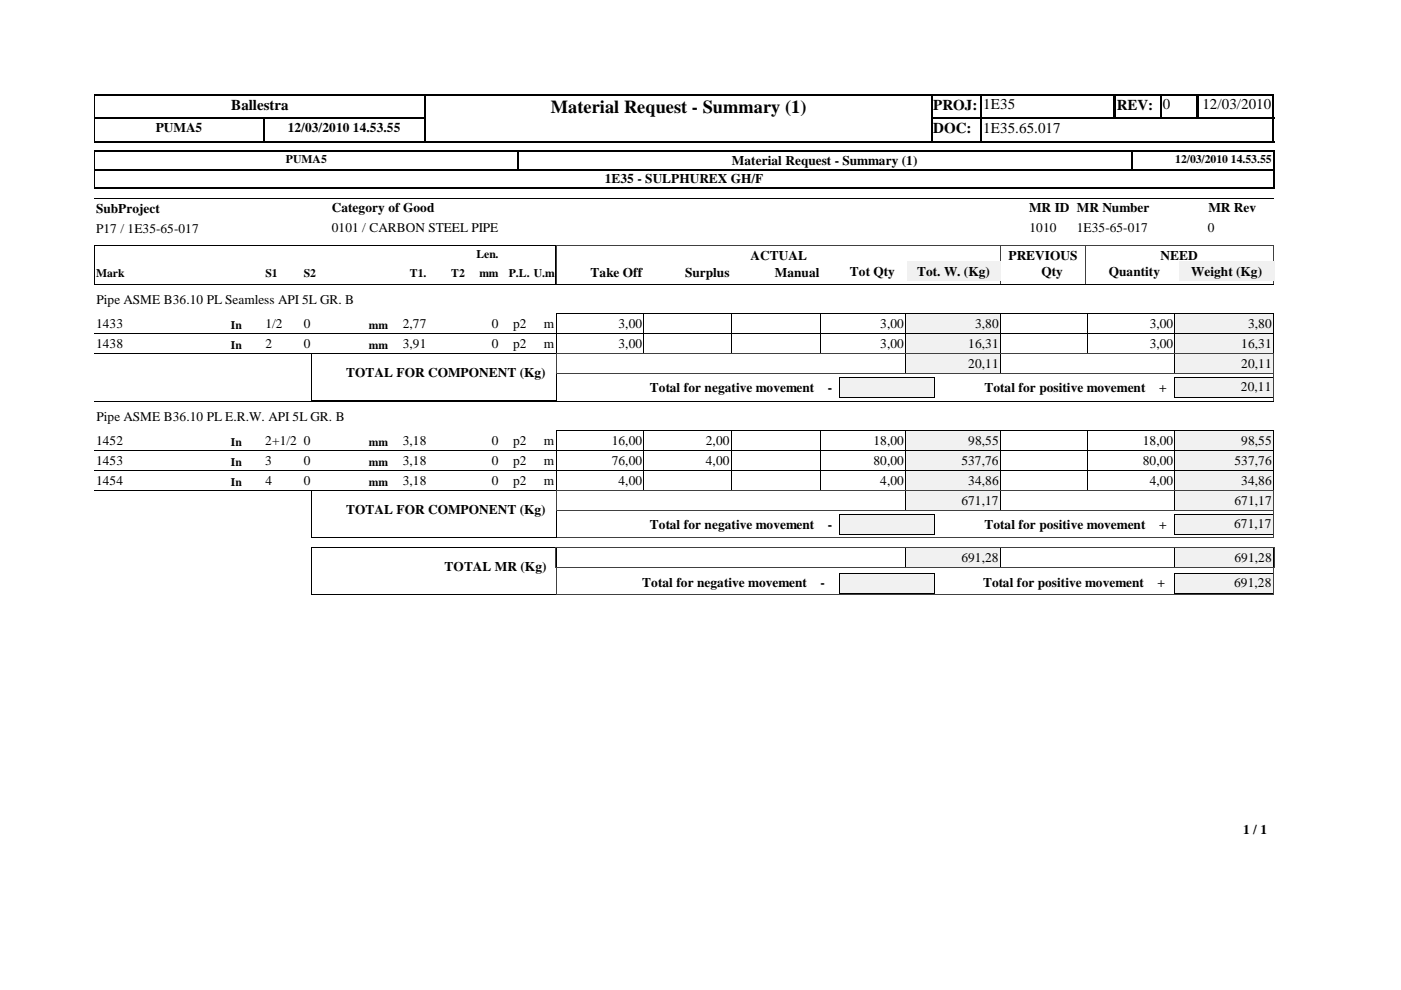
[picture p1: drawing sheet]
<svg xmlns="http://www.w3.org/2000/svg" width="297mm" height="210mm" viewBox="0 0 297 210" stroke-linecap="round" stroke-linejoin="round" font-family="sans-serif">
<defs><g id="words">
<text font-size="3.9" x="116.8" y="23.9">Material Request - Summary (1)</text>
<g font-size="3.2">
<text x="49" y="23.3">Ballestra</text>
<text x="197.9" y="23.3">PROJ:</text>
<text x="208.4" y="23.2">1E35</text>
<text x="236.8" y="23.3">REV:</text>
<text x="246.5" y="23.2">0</text>
<text x="254.9" y="23.2">12/03/2010</text>
<text x="197.9" y="28.3">DOC:</text>
<text x="208.4" y="28.2">1E35.65.017</text>
</g>
<g font-size="2.8">
<text x="33" y="28">PUMA5</text>
<text x="61" y="28">12/03/2010 14.53.55</text>
<text x="155.2" y="34.9">Material Request - Summary (1)</text>
<text x="128.2" y="38.8">1E35 - SULPHUREX GH/F</text>
<text x="20.4" y="45.1">SubProject</text>
<text x="70.4" y="45">Category of Good</text>
<text x="218.2" y="45">MR ID MR Number</text>
<text x="256.2" y="45">MR Rev</text>
<text x="20.4" y="49.3">P17 / 1E35-65-017</text>
<text x="70.4" y="49.2">0101 / CARBON STEEL PIPE</text>
<text x="218.3" y="49.2">1010</text>
<text x="228.3" y="49.2">1E35-65-017</text>
<text x="256.1" y="49.2">0</text>
<text x="125.2" y="58.7">Take Off</text>
<text x="145.2" y="58.7">Surplus</text>
<text x="159.1" y="55">ACTUAL</text>
<text x="164.3" y="58.7">Manual</text>
<text x="180.2" y="58.5">Tot Qty</text>
<text x="194.4" y="58.5">Tot. W. (Kg)</text>
<text x="213.8" y="55">PREVIOUS</text>
<text x="220.8" y="58.5">Qty</text>
<text x="235.1" y="58.5">Quantity</text>
<text x="246.1" y="55">NEED</text>
<text x="252.6" y="58.5">Weight (Kg)</text>
<text x="20.4" y="64.6">Pipe ASME B36.10 PL Seamless API 5L GR. B</text>
<text x="20.4" y="69.5">1433</text>
<text x="56.3" y="69.5">1/2</text>
<text x="64.4" y="69.5">0</text>
<text x="85.4" y="69.5">2,77</text>
<text x="104.3" y="69.5">0</text>
<text x="108.8" y="69.5">p2</text>
<text x="115.3" y="69.5">m</text>
<text x="131.1" y="69.5">3,00</text>
<text x="186.6" y="69.5">3,00</text>
<text x="206.8" y="69.5">3,80</text>
<text x="243.8" y="69.5">3,00</text>
<text x="264.6" y="69.5">3,80</text>
<text x="20.4" y="73.7">1438</text>
<text x="56.3" y="73.7">2</text>
<text x="64.4" y="73.7">0</text>
<text x="85.4" y="73.7">3,91</text>
<text x="104.3" y="73.7">0</text>
<text x="108.8" y="73.7">p2</text>
<text x="115.3" y="73.7">m</text>
<text x="131.1" y="73.7">3,00</text>
<text x="186.6" y="73.7">3,00</text>
<text x="205.3" y="73.7">16,31</text>
<text x="205.3" y="77.9">20,11</text>
<text x="243.8" y="73.7">3,00</text>
<text x="263.2" y="73.7">16,31</text>
<text x="263.2" y="77.9">20,11</text>
<text x="73.4" y="80">TOTAL FOR COMPONENT (Kg)</text>
<text x="137.7" y="83">Total for negative movement</text>
<text x="175.5" y="83">-</text>
<text x="208.7" y="83">Total for positive movement</text>
<text x="245.7" y="83">+</text>
<text x="263.1" y="83">20,11</text>
<text x="20.4" y="89.4">Pipe ASME B36.10 PL E.R.W. API 5L GR. B</text>
<text x="20.4" y="94.3">1452</text>
<text x="56.3" y="94.3">2+1/2 0</text>
<text x="85.4" y="94.3">3,18</text>
<text x="104.3" y="94.3">0</text>
<text x="108.8" y="94.3">p2</text>
<text x="115.3" y="94.3">m</text>
<text x="129.7" y="94.3">16,00</text>
<text x="149.6" y="94.3">2,00</text>
<text x="185.2" y="94.3">18,00</text>
<text x="205.3" y="94.3">98,55</text>
<text x="242.3" y="94.3">18,00</text>
<text x="263.2" y="94.3">98,55</text>
<text x="20.4" y="98.5">1453</text>
<text x="56.3" y="98.5">3</text>
<text x="64.4" y="98.5">0</text>
<text x="85.4" y="98.5">3,18</text>
<text x="104.3" y="98.5">0</text>
<text x="108.8" y="98.5">p2</text>
<text x="115.3" y="98.5">m</text>
<text x="129.7" y="98.5">76,00</text>
<text x="149.6" y="98.5">4,00</text>
<text x="185.2" y="98.5">80,00</text>
<text x="203.8" y="98.5">537,76</text>
<text x="242.3" y="98.5">80,00</text>
<text x="261.7" y="98.5">537,76</text>
<text x="20.4" y="102.7">1454</text>
<text x="56.3" y="102.7">4</text>
<text x="64.4" y="102.7">0</text>
<text x="85.4" y="102.7">3,18</text>
<text x="104.3" y="102.7">0</text>
<text x="108.8" y="102.7">p2</text>
<text x="115.3" y="102.7">m</text>
<text x="131.1" y="102.7">4,00</text>
<text x="186.6" y="102.7">4,00</text>
<text x="203.8" y="107">671,17</text>
<text x="205.3" y="102.7">34,86</text>
<text x="243.8" y="102.7">4,00</text>
<text x="261.7" y="107">671,17</text>
<text x="263.2" y="102.7">34,86</text>
<text x="73.4" y="109">TOTAL FOR COMPONENT (Kg)</text>
<text x="137.7" y="112.1">Total for negative movement</text>
<text x="175.5" y="112.1">-</text>
<text x="208.7" y="112.1">Total for positive movement</text>
<text x="245.7" y="112.1">+</text>
<text x="261.7" y="112">671,17</text>
<text x="203.8" y="119.1">691,28</text>
<text x="261.7" y="119.1">691,28</text>
<text x="94.3" y="121.1">TOTAL MR (Kg)</text>
<text x="136.2" y="124.5">Total for negative movement</text>
<text x="174" y="124.5">-</text>
<text x="208.4" y="124.5">Total for positive movement</text>
<text x="245.4" y="124.5">+</text>
<text x="261.7" y="124.5">691,28</text>
<text x="263.6" y="176.9">1 / 1</text>
</g>
<g font-size="2.5">
<text x="60.6" y="34.6">PUMA5</text>
<text x="249.2" y="34.6">12/03/2010 14.53.55</text>
<text x="20.4" y="58.7">Mark</text>
<text x="56.3" y="58.7">S1</text>
<text x="64.4" y="58.7">S2</text>
<text x="86.9" y="58.7">T1.</text>
<text x="95.7" y="58.7">T2</text>
<text x="101" y="54.7">Len.</text>
<text x="101.6" y="58.7">mm</text>
<text x="107.9" y="58.7">P.L. U.m</text>
<text x="49" y="69.7">In</text>
<text x="78.2" y="69.7">mm</text>
<text x="49" y="74">In</text>
<text x="78.2" y="74">mm</text>
<text x="49" y="94.5">In</text>
<text x="78.2" y="94.5">mm</text>
<text x="49" y="98.8">In</text>
<text x="78.2" y="98.8">mm</text>
<text x="49" y="103">In</text>
<text x="78.2" y="103">mm</text>
</g>
</g></defs>
<path d="M90.2 20v5.2M197.4 20v10.2M208 20v10.2M236.3 20v5.2M246.1 20v5.2M253.8 20v5.2M254 20v5.2M270 20v10.2M20 25.1h70.3M20 25h70.3M55.9 24.9v5.3M197.2 25.1h73" fill="none" stroke="#000" stroke-width=".34"/>
<path d="M236.3 20v5.2M90.1 24.9v5.3" fill="none" stroke="#000" stroke-width=".38"/>
<path d="M20 30.1h70.3M20 20.1h70.3M197.2 30.1h10.9M197.2 20.1h73" fill="none" stroke="#000" stroke-width=".25"/>
<path d="M20.1 20v10.2" fill="none" stroke="#000" stroke-width=".21"/>
<path d="M207.8 30h62.4" fill="none" stroke="#000" stroke-width=".3"/>
<path d="M90.3 20.2h107.1v9.7h-107.1z" fill="#fff"/>
<path d="M20 35.9h250.3M20 39.9h250.3M90 20.1h107.7M270.1 31.9v4.2" fill="none" stroke="#000" stroke-width=".25"/>
<path d="M197.5 20v10.2M109.9 31.9v4.2" fill="none" stroke="#000" stroke-width=".34"/>
<path d="M20 32.1h250.3M90 30h107.7M270.1 35.9v4.1" fill="none" stroke="#000" stroke-width=".3"/>
<path d="M90.1 20v10.2M239.9 31.9v4.2" fill="none" stroke="#000" stroke-width=".38"/>
<path d="M20 36h250.3M20.1 31.9v8.1M20 42h250M20 52h97.9v8.3h-97.9z" fill="none" stroke="#000" stroke-width=".21"/>
<path d="M212.1 51.9v8.4M212.2 51.9v8.4M230.1 51.9v8.4M270 51.9v8.4M270 52h-152v8.3h152" fill="none" stroke="#404040" stroke-width=".21"/>
<path d="M99.6 56h6.4v3.7h-6.4z" fill="#fff"/>
<g fill="#f1f1f1">
<path d="M192.3 55.4h19.8v4.2h-19.8z"/>
<path d="M250 55.4h20.2v4.2h-20.2z"/>
</g>
<path d="M20 60.3h250M20 70.7h172.1M118 70.7v-4.2h74.1l-.1 4.2M136.5 66.5v4.2M155 66.5v4.2M174 66.5v4.2M212.1 66.5h37v4.2M212.1 70.7h37M212.1 66.5v4.2M230.6 66.5v4.2" fill="none" stroke="#000" stroke-width=".21"/>
<path d="M192.1 66.5h20v4.2h-20z" fill="#f1f1f1"/>
<path d="M192 70.7h20.1M192 70.7v-4.2h20.1v4.2" fill="none" stroke="#000" stroke-width=".21"/>
<path d="M249.1 66.5h20.9v4.2h-20.9z" fill="#f1f1f1"/>
<path d="M20 75h172l.1-4.3h-74.1v4.3M136.5 70.7v4.3M155 70.7v4.3M174 70.7v4.3M212.1 70.7h57.9M212.1 70.7v4.3M230.6 70.7v4.3M249.1 66.5h20.9M249.1 66.5v8.5h-37M270 66.5v4.2" fill="none" stroke="#000" stroke-width=".21"/>
<path d="M192.1 70.7h20v4.2h-20z" fill="#f1f1f1"/>
<path d="M192 70.7h20.1v4.3h-20.1z" fill="none" stroke="#000" stroke-width=".21"/>
<path d="M249.1 70.7h20.9v4.2h-20.9z" fill="#f1f1f1"/>
<path d="M249.1 70.7h20.9M249.1 75h20.9M249.1 70.7v4.3M270 70.7v4.3" fill="none" stroke="#000" stroke-width=".21"/>
<path d="M192.1 74.9h20v4.3h-20z" fill="#f1f1f1"/>
<path d="M192 75h20.1v4.2h-20.1z" fill="none" stroke="#000" stroke-width=".21"/>
<path d="M249.1 74.9h20.9v4.3h-20.9z" fill="#f1f1f1"/>
<path d="M249.1 75h20.9M249.1 79.2h20.9M249.1 74.9v4.3M270 74.9v4.3" fill="none" stroke="#000" stroke-width=".21"/>
<path d="M249.1 80h20.8v4.2h-20.8z" fill="#f1f1f1"/>
<path d="M249 84.2h21M249.1 84.2l-.1-4.3h21l-.1 4.3" fill="none" stroke="#000" stroke-width=".21"/>
<path d="M178 80h20v4.2h-20z" fill="#f1f1f1"/>
<g fill="none" stroke="#000" stroke-width=".21">
<path d="M66 75h52.1l-.1 9.9h-52zM20 85.1h250M20 95.5h172.1M118 95.5v-4.2h74.1l-.1 4.2M136.5 91.3v4.2M155 91.3v4.2M174 91.3v4.2M177.9 84.2h20.2M177.9 84.2v-4.3h20.2v4.3M212.1 91.3h37v4.2M212.1 95.5h37M212.1 91.3v4.2"/>
<path d="M230.6 91.3v4.2"/>
</g>
<path d="M118 75h152.1M118 75v4.3h152.1M118 79.2v5.8M270.1 75v4.3M270.1 79.2v5.8M118 85h152.1" fill="none" stroke="#404040" stroke-width=".21"/>
<path d="M192.1 91.3h20v4.2h-20z" fill="#f1f1f1"/>
<path d="M192 95.5h20.1M192 95.5v-4.2h20.1v4.2" fill="none" stroke="#000" stroke-width=".21"/>
<path d="M249.1 91.3h20.9v4.2h-20.9z" fill="#f1f1f1"/>
<path d="M20 99.8h172l.1-4.3h-74.1v4.3M136.5 95.5v4.3M155 95.5v4.3M174 95.5v4.3M212.1 95.5h57.9M212.1 95.5v4.3M230.6 95.5v4.3M249.1 91.3h20.9M249.1 91.3v8.5h-37M270 91.3v4.2" fill="none" stroke="#000" stroke-width=".21"/>
<path d="M192.1 95.5h20v4.2h-20z" fill="#f1f1f1"/>
<path d="M192 95.5h20.1v4.3h-20.1z" fill="none" stroke="#000" stroke-width=".21"/>
<path d="M249.1 95.5h20.9v4.2h-20.9z" fill="#f1f1f1"/>
<path d="M136.5 99.7v4.3M155 99.7v4.3M174 99.7v4.3M212.1 99.8h57.9M212.1 99.7v4.3M230.6 99.7v4.3M249.1 95.5h20.9M249.1 95.5v8.5h-37M270 95.5v4.3M20 104h172l.1-4.2h-74.1v4.2" fill="none" stroke="#000" stroke-width=".21"/>
<path d="M192.1 99.7h20v4.3h-20z" fill="#f1f1f1"/>
<path d="M192 99.8h20.1v4.2h-20.1z" fill="none" stroke="#000" stroke-width=".21"/>
<path d="M249.1 99.7h20.9v4.3h-20.9z" fill="#f1f1f1"/>
<path d="M249.1 99.8h20.9M249.1 99.7v4.3M270 99.7v4.3M249.1 104h20.9" fill="none" stroke="#000" stroke-width=".21"/>
<path d="M192.1 104h20v4.2h-20z" fill="#f1f1f1"/>
<path d="M192 104h20.1v4.2h-20.1z" fill="none" stroke="#000" stroke-width=".21"/>
<path d="M249.1 104h20.9v4.2h-20.9z" fill="#f1f1f1"/>
<path d="M249.1 104h20.9M249.1 108.2h20.9M249.1 104v4.2M270 104v4.2" fill="none" stroke="#000" stroke-width=".21"/>
<path d="M249.1 109h20.8v4.2h-20.8z" fill="#f1f1f1"/>
<path d="M249 109h21l-.1 4.2h-20.9z" fill="none" stroke="#000" stroke-width=".21"/>
<path d="M178 109h20v4.2h-20z" fill="#f1f1f1"/>
<path d="M66 104h52.1l-.1 10-52-.1zM177.9 109h20.2v4.2h-20.2z" fill="none" stroke="#000" stroke-width=".21"/>
<path d="M118 104.1h152.1M118 104.1v4.2M118 108.3v5.8h152.1v-5.8h-152.1M270.1 104.1v4.2" fill="none" stroke="#404040" stroke-width=".21"/>
<path d="M192.1 116.1h20v4.2h-20z" fill="#f1f1f1"/>
<path d="M192 120.3h20.1M192 120.4v-4.3h20.1v4.3" fill="none" stroke="#000" stroke-width=".21"/>
<path d="M249.1 116.1h20.9v4.2h-20.9z" fill="#f1f1f1"/>
<path d="M249.1 116.1h20.9M249.1 116.1v4.3M270 116.1v4.3M249.1 120.3h20.9" fill="none" stroke="#000" stroke-width=".21"/>
<path d="M249.1 121.5h20.8v4.2h-20.8z" fill="#f1f1f1"/>
<path d="M249 121.5h21M249 125.8h21M249.1 121.5v4.3M269.9 121.5v4.3" fill="none" stroke="#000" stroke-width=".21"/>
<path d="M178 121.5h20v4.2h-20z" fill="#f1f1f1"/>
<path d="M66 116.1h52.1l-.1 10-52-.1zM177.9 121.5h20.2M177.9 125.8h20.2M177.9 121.5v4.3M198.1 121.5v4.3" fill="none" stroke="#000" stroke-width=".21"/>
<path d="M117.9 116.1h152.3M117.9 116.1v4.3M270.2 116.1v4.3M117.9 120.3h152.3M118 120.3v5.7l152.1 .1v-5.8" fill="none" stroke="#404040" stroke-width=".21"/>
<use href="#words"/>
</svg>
